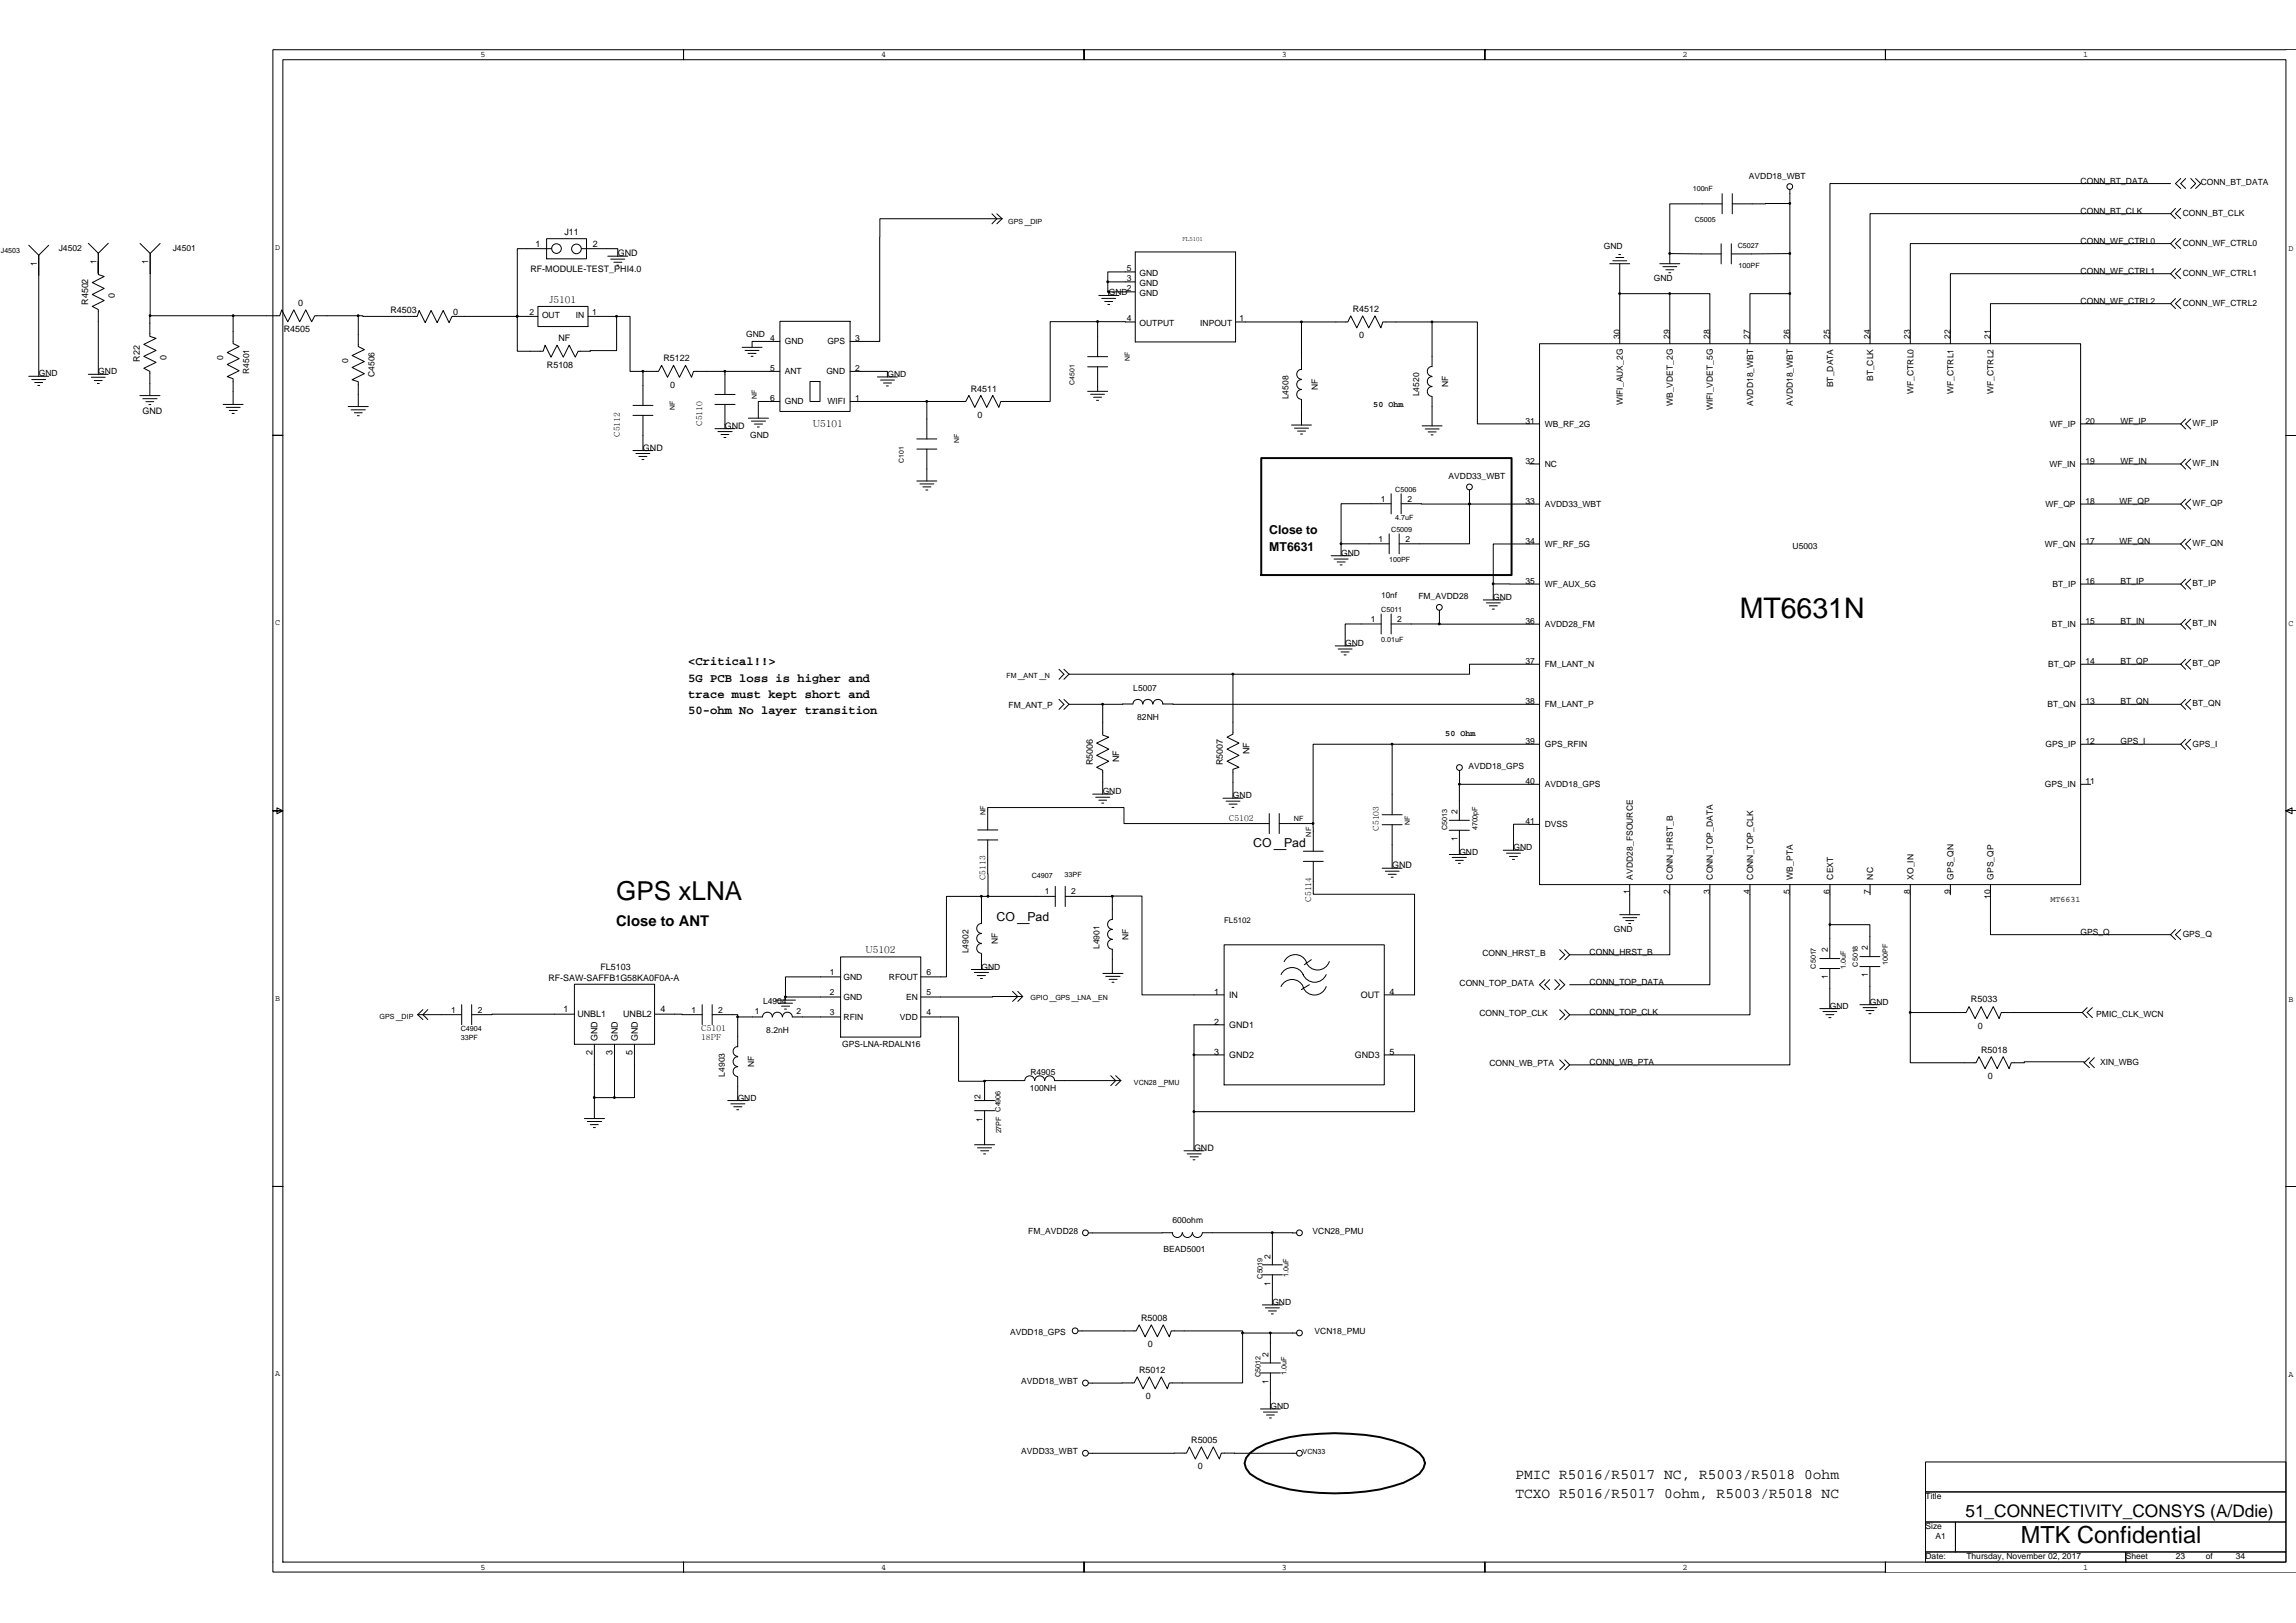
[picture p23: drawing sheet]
<svg xmlns="http://www.w3.org/2000/svg" width="297mm" height="210mm" viewBox="0 0 297 210" stroke-linecap="round" stroke-linejoin="round" font-family="sans-serif">
<defs><g id="words">
<text font-size="3.7" x="225.1" y="80">MT6631N</text>
<text font-size="3.4" x="79.7" y="116.4">GPS xLNA</text>
<text font-size="3.1" x="261.4" y="199.6">MTK Confidential</text>
<text font-size="2.2" x="254.3" y="196.3">51_CONNECTIVITY_CONSYS (A/Ddie)</text>
<g font-size="1.9">
<text x="79.7" y="119.8">Close to ANT</text>
<text x="196" y="191.3">PMIC R5016/R5017 NC, R5003/R5018 0ohm</text>
<text x="196" y="193.8">TCXO R5016/R5017 0ohm, R5003/R5018 NC</text>
</g>
<g font-size="1.6">
<text x="164.2" y="69.1">Close to</text>
<text x="164.2" y="71.2">MT6631</text>
<text x="89" y="86.1">&lt;Critical!!&gt;</text>
<text x="89" y="88.2">5G PCB loss is higher and</text>
<text x="89" y="90.3">trace must kept short and</text>
<text x="89" y="92.4">50-ohm No layer transition</text>
<text x="162.1" y="109.6">CO</text>
<text x="166.1" y="109.6">Pad</text>
<text x="166.2" y="110" transform="rotate(-90 166.2 110)">︳</text>
<text x="128.9" y="119.1">CO</text>
<text x="132.9" y="119.1">Pad</text>
<text x="133" y="119.6" transform="rotate(-90 133 119.6)">︳</text>
</g>
<g font-size="1.2">
<text x="68.6" y="35.2">RF-MODULE-TEST_PHI4.0</text>
<text x="69.3" y="31.9">1</text>
<text x="73" y="30.4">J11</text>
<text x="76.7" y="31.9">2</text>
<text x="79.9" y="33.1">GND</text>
<text x="11.4" y="39.4" transform="rotate(-90 11.4 39.4)">R4502</text>
<text x="14.9" y="38.5" transform="rotate(-90 14.9 38.5)">0</text>
<text x="38.6" y="39.5">0</text>
<text x="50.5" y="40.5">R4503</text>
<text x="58.6" y="40.8">0</text>
<text x="71.1" y="39.1">J5101</text>
<text x="175" y="40.4">R4512</text>
<text x="18.1" y="46.8" transform="rotate(-90 18.1 46.8)">R22</text>
<text x="21.5" y="46.5" transform="rotate(-90 21.5 46.5)">0</text>
<text x="36.7" y="43">R4505</text>
<text x="70.8" y="47.6">R5108</text>
<text x="72.2" y="44.2">NF</text>
<text x="85.8" y="46.8">R5122</text>
<text x="175.8" y="43.8">0</text>
<text x="18.4" y="53.5">GND</text>
<text x="86.7" y="50.2">0</text>
<text x="125.6" y="50.7">R4511</text>
<text x="83.2" y="58.3">GND</text>
<text x="93.8" y="55.5">GND</text>
<text x="105.2" y="55.2">U5101</text>
<text x="126.4" y="54.1">0</text>
<text x="141.4" y="99" transform="rotate(-90 141.4 99)">R5006</text>
<text x="144.8" y="98.6" transform="rotate(-90 144.8 98.6)">NF</text>
<text x="158.2" y="99" transform="rotate(-90 158.2 99)">R5007</text>
<text x="161.6" y="97.6" transform="rotate(-90 161.6 97.6)">NF</text>
<text x="180.1" y="112.3">GND</text>
<text x="77.7" y="125.5">FL5103</text>
<text x="112" y="123.3">U5102</text>
<text x="70.9" y="126.9">RF-SAW-SAFFB1G58KA0F0A-A</text>
<text x="72.9" y="130.9">1</text>
<text x="74.7" y="131.6">UNBL1</text>
<text x="80.6" y="131.6">UNBL2</text>
<text x="85.4" y="130.9">4</text>
<text x="157.1" y="128.7">1</text>
<text x="159" y="129.1">IN</text>
<text x="176" y="129.1">OUT</text>
<text x="179.7" y="128.7">4</text>
<text x="255" y="129.7">R5033</text>
<text x="76.6" y="136.5" transform="rotate(-90 76.6 136.5)">2</text>
<text x="77.3" y="134.7" transform="rotate(-90 77.3 134.7)">GND</text>
<text x="79.2" y="136.5" transform="rotate(-90 79.2 136.5)">3</text>
<text x="79.9" y="134.7" transform="rotate(-90 79.9 134.7)">GND</text>
<text x="81.8" y="136.5" transform="rotate(-90 81.8 136.5)">5</text>
<text x="82.5" y="134.7" transform="rotate(-90 82.5 134.7)">GND</text>
<text x="157.1" y="136.5">3</text>
<text x="157.1" y="132.6">2</text>
<text x="159" y="136.9">GND2</text>
<text x="159" y="133">GND1</text>
<text x="175.3" y="136.9">GND3</text>
<text x="179.7" y="136.5">5</text>
<text x="255.9" y="133.1">0</text>
<text x="256.3" y="136.2">R5018</text>
<text x="257.2" y="139.6">0</text>
<text x="154.5" y="148.9">GND</text>
<text x="147.6" y="170.9">R5008</text>
<text x="147.4" y="177.6">R5012</text>
<text x="148.5" y="174.3">0</text>
<text x="148.2" y="181">0</text>
<text x="154.1" y="186.7">R5005</text>
<text x="155" y="190.1">0</text>
</g>
<g font-size="1.1">
<text x="62.2" y="7.4">5</text>
<text x="114" y="7.4">4</text>
<text x="165.8" y="7.4">3</text>
<text x="217.7" y="7.4">2</text>
<text x="269.5" y="7.4">1</text>
<text x="226.3" y="23.1">AVDD18_WBT</text>
<text x="269.2" y="23.8">CONN_BT_DATA</text>
<text x="284.7" y="23.9">CONN_BT_DATA</text>
<text x="269.2" y="27.6">CONN_BT_CLK</text>
<text x="282.4" y="27.9">CONN_BT_CLK</text>
<text x="4.8" y="34.4" transform="rotate(-90 4.8 34.4)">1</text>
<text x="7.6" y="32.5">J4502</text>
<text x="12.5" y="34.1" transform="rotate(-90 12.5 34.1)">1</text>
<text x="19.2" y="34.2" transform="rotate(-90 19.2 34.2)">1</text>
<text x="22.3" y="32.4">J4501</text>
<text x="35.6" y="32.3">D</text>
<text x="145.8" y="35.1">5</text>
<text x="147.4" y="35.7">GND</text>
<text x="207.5" y="32.2">GND</text>
<text x="269.2" y="31.5">CONN_WF_CTRL0</text>
<text x="269.2" y="35.4">CONN_WF_CTRL1</text>
<text x="282.4" y="35.7">CONN_WF_CTRL1</text>
<text x="282.4" y="31.8">CONN_WF_CTRL0</text>
<text x="296.1" y="32.4">D</text>
<text x="68.5" y="40.8">2</text>
<text x="70.1" y="41.2">OUT</text>
<text x="74.5" y="41.2">IN</text>
<text x="76.6" y="40.8">1</text>
<text x="143.4" y="38.2">GND</text>
<text x="145.8" y="41.5">4</text>
<text x="145.8" y="37.6">2</text>
<text x="145.8" y="36.3">3</text>
<text x="147.4" y="38.3">GND</text>
<text x="147.4" y="37">GND</text>
<text x="160.4" y="41.5">1</text>
<text x="214" y="36.3">GND</text>
<text x="269.2" y="39.3">CONN_WF_CTRL2</text>
<text x="282.4" y="39.5">CONN_WF_CTRL2</text>
<text x="28.9" y="46.6" transform="rotate(-90 28.9 46.6)">0</text>
<text x="45" y="47" transform="rotate(-90 45 47)">0</text>
<text x="96.5" y="43.6">GND</text>
<text x="99.6" y="44.2">4</text>
<text x="101.5" y="44.6">GND</text>
<text x="107" y="44.6">GPS</text>
<text x="110.6" y="44.2">3</text>
<text x="147.4" y="42.2">OUTPUT</text>
<text x="155.3" y="42.2">INPOUT</text>
<text x="209.5" y="43.8" transform="rotate(-90 209.5 43.8)">30</text>
<text x="216" y="43.8" transform="rotate(-90 216 43.8)">29</text>
<text x="221.2" y="43.8" transform="rotate(-90 221.2 43.8)">28</text>
<text x="226.4" y="43.8" transform="rotate(-90 226.4 43.8)">27</text>
<text x="231.6" y="43.8" transform="rotate(-90 231.6 43.8)">26</text>
<text x="236.7" y="43.8" transform="rotate(-90 236.7 43.8)">25</text>
<text x="241.9" y="43.8" transform="rotate(-90 241.9 43.8)">24</text>
<text x="247.1" y="43.8" transform="rotate(-90 247.1 43.8)">23</text>
<text x="252.3" y="43.8" transform="rotate(-90 252.3 43.8)">22</text>
<text x="257.5" y="43.8" transform="rotate(-90 257.5 43.8)">21</text>
<text x="5" y="48.7">GND</text>
<text x="12.7" y="48.4">GND</text>
<text x="32.3" y="48.4" transform="rotate(-90 32.3 48.4)">R4501</text>
<text x="48.4" y="48.8" transform="rotate(-90 48.4 48.8)">C4506</text>
<text x="99.6" y="48">5</text>
<text x="99.6" y="51.9">6</text>
<text x="101.5" y="48.4">ANT</text>
<text x="101.5" y="52.3">GND</text>
<text x="106.9" y="48.4">GND</text>
<text x="107.1" y="52.3">WIFI</text>
<text x="110.6" y="51.9">1</text>
<text x="110.6" y="48">2</text>
<text x="114.8" y="48.8">GND</text>
<text x="166.7" y="51.7" transform="rotate(-90 166.7 51.7)">L4508</text>
<text x="170.5" y="50.5" transform="rotate(-90 170.5 50.5)">NF</text>
<text x="177.7" y="52.6">50 Ohm</text>
<text x="183.6" y="51.3" transform="rotate(-90 183.6 51.3)">L4520</text>
<text x="187.4" y="50.1" transform="rotate(-90 187.4 50.1)">NF</text>
<text x="209.9" y="52.4" transform="rotate(-90 209.9 52.4)">WIFI_AUX_2G</text>
<text x="216.4" y="52.6" transform="rotate(-90 216.4 52.6)">WB_VDET_2G</text>
<text x="221.6" y="53.1" transform="rotate(-90 221.6 53.1)">WIFI_VDET_5G</text>
<text x="226.8" y="52.5" transform="rotate(-90 226.8 52.5)">AVDD18_WBT</text>
<text x="232" y="52.5" transform="rotate(-90 232 52.5)">AVDD18_WBT</text>
<text x="237.1" y="50.1" transform="rotate(-90 237.1 50.1)">BT_DATA</text>
<text x="242.3" y="49.3" transform="rotate(-90 242.3 49.3)">BT_CLK</text>
<text x="247.5" y="51" transform="rotate(-90 247.5 51)">WF_CTRL0</text>
<text x="252.7" y="51" transform="rotate(-90 252.7 51)">WF_CTRL1</text>
<text x="257.9" y="51" transform="rotate(-90 257.9 51)">WF_CTRL2</text>
<text x="97" y="56.7">GND</text>
<text x="197.4" y="54.8">31</text>
<text x="199.9" y="55.2">WB_RF_2G</text>
<text x="265.2" y="55.2">WF_IP</text>
<text x="269.8" y="54.8">20</text>
<text x="274.3" y="54.8">WF_IP</text>
<text x="283.7" y="55.1">WF_IP</text>
<text x="178.6" y="64.9">1</text>
<text x="182.1" y="64.9">2</text>
<text x="187.4" y="62">AVDD33_WBT</text>
<text x="197.4" y="65.2">33</text>
<text x="197.4" y="60">32</text>
<text x="199.9" y="65.6">AVDD33_WBT</text>
<text x="199.9" y="60.4">NC</text>
<text x="264.6" y="65.6">WF_QP</text>
<text x="265.1" y="60.4">WF_IN</text>
<text x="269.8" y="65.2">18</text>
<text x="269.8" y="60">19</text>
<text x="274.2" y="65.2">WF_QP</text>
<text x="274.3" y="60">WF_IN</text>
<text x="283.7" y="65.5">WF_QP</text>
<text x="283.7" y="60.3">WF_IN</text>
<text x="173.5" y="71.9">GND</text>
<text x="178.3" y="70.1">1</text>
<text x="181.8" y="70.1">2</text>
<text x="197.4" y="70.4">34</text>
<text x="199.9" y="70.8">WF_RF_5G</text>
<text x="231.9" y="71">U5003</text>
<text x="264.6" y="70.8">WF_QN</text>
<text x="269.8" y="70.4">17</text>
<text x="274.2" y="70.4">WF_QN</text>
<text x="283.7" y="70.6">WF_QN</text>
<text x="178.7" y="77.4">10nf</text>
<text x="183.5" y="77.5">FM_AVDD28</text>
<text x="193.2" y="77.6">GND</text>
<text x="197.4" y="75.6">35</text>
<text x="199.9" y="75.9">WF_AUX_5G</text>
<text x="265.5" y="75.9">BT_IP</text>
<text x="269.8" y="75.6">16</text>
<text x="274.3" y="75.6">BT_IP</text>
<text x="283.7" y="75.8">BT_IP</text>
<text x="35.6" y="80.9">C</text>
<text x="174" y="83.6">GND</text>
<text x="177.3" y="80.5">1</text>
<text x="180.8" y="80.5">2</text>
<text x="197.4" y="80.8">36</text>
<text x="199.9" y="81.1">AVDD28_FM</text>
<text x="265.5" y="81.1">BT_IN</text>
<text x="269.8" y="80.8">15</text>
<text x="274.3" y="80.8">BT_IN</text>
<text x="283.7" y="81">BT_IN</text>
<text x="296.1" y="81">C</text>
<text x="146.6" y="89.4">L5007</text>
<text x="197.4" y="85.9">37</text>
<text x="199.9" y="86.3">FM_LANT_N</text>
<text x="265" y="86.3">BT_QP</text>
<text x="269.8" y="85.9">14</text>
<text x="274.3" y="85.9">BT_QP</text>
<text x="283.7" y="86.2">BT_QP</text>
<text x="130.5" y="91.6">FM_ANT_P</text>
<text x="147.1" y="93.2">82NH</text>
<text x="187" y="95.2">50 Ohm</text>
<text x="197.4" y="91.1">38</text>
<text x="199.9" y="91.5">FM_LANT_P</text>
<text x="264.9" y="91.5">BT_QN</text>
<text x="269.8" y="91.1">13</text>
<text x="274.3" y="91.1">BT_QN</text>
<text x="283.7" y="91.4">BT_QN</text>
<text x="190" y="99.5">AVDD18_GPS</text>
<text x="197.4" y="101.5">40</text>
<text x="197.4" y="96.3">39</text>
<text x="199.9" y="101.9">AVDD18_GPS</text>
<text x="199.9" y="96.7">GPS_RFIN</text>
<text x="264.6" y="101.9">GPS_IN</text>
<text x="264.6" y="96.7">GPS_IP</text>
<text x="269.8" y="96.3">12</text>
<text x="269.8" y="101.5">11</text>
<text x="274.3" y="96.3">GPS_I</text>
<text x="283.7" y="96.6">GPS_I</text>
<text x="142.7" y="102.7">GND</text>
<text x="159.5" y="103.3">GND</text>
<text x="188.5" y="105.3" transform="rotate(-90 188.5 105.3)">2</text>
<text x="197.4" y="106.7">41</text>
<text x="199.9" y="107">DVSS</text>
<text x="188.5" y="108.8" transform="rotate(-90 188.5 108.8)">1</text>
<text x="188.8" y="110.6">GND</text>
<text x="195.8" y="110">GND</text>
<text x="211.2" y="113.8" transform="rotate(-90 211.2 113.8)">AVDD28_FSOURCE</text>
<text x="216.4" y="113.8" transform="rotate(-90 216.4 113.8)">CONN_HRST_B</text>
<text x="221.6" y="113.8" transform="rotate(-90 221.6 113.8)">CONN_TOP_DATA</text>
<text x="226.8" y="113.8" transform="rotate(-90 226.8 113.8)">CONN_TOP_CLK</text>
<text x="232" y="113.8" transform="rotate(-90 232 113.8)">WB_PTA</text>
<text x="237.1" y="113.8" transform="rotate(-90 237.1 113.8)">CEXT</text>
<text x="242.3" y="113.8" transform="rotate(-90 242.3 113.8)">NC</text>
<text x="247.5" y="113.8" transform="rotate(-90 247.5 113.8)">XO_IN</text>
<text x="252.7" y="113.8" transform="rotate(-90 252.7 113.8)">GPS_QN</text>
<text x="257.9" y="113.8" transform="rotate(-90 257.9 113.8)">GPS_QP</text>
<text x="135.2" y="115.7">1</text>
<text x="138.6" y="115.7">2</text>
<text x="210.8" y="115.7" transform="rotate(-90 210.8 115.7)">1</text>
<text x="216" y="115.7" transform="rotate(-90 216 115.7)">2</text>
<text x="221.2" y="115.7" transform="rotate(-90 221.2 115.7)">3</text>
<text x="226.4" y="115.7" transform="rotate(-90 226.4 115.7)">4</text>
<text x="231.6" y="115.7" transform="rotate(-90 231.6 115.7)">5</text>
<text x="236.7" y="115.7" transform="rotate(-90 236.7 115.7)">6</text>
<text x="241.9" y="115.7" transform="rotate(-90 241.9 115.7)">7</text>
<text x="247.1" y="115.7" transform="rotate(-90 247.1 115.7)">8</text>
<text x="252.3" y="115.7" transform="rotate(-90 252.3 115.7)">9</text>
<text x="257.5" y="116.3" transform="rotate(-90 257.5 116.3)">10</text>
<text x="265.3" y="116.6">MT6631</text>
<text x="125.3" y="123.3" transform="rotate(-90 125.3 123.3)">L4902</text>
<text x="127" y="125.4">GND</text>
<text x="129.1" y="122.2" transform="rotate(-90 129.1 122.2)">NF</text>
<text x="142.2" y="122.8" transform="rotate(-90 142.2 122.8)">L4901</text>
<text x="146" y="121.6" transform="rotate(-90 146 121.6)">NF</text>
<text x="191.8" y="123.7">CONN_HRST_B</text>
<text x="205.7" y="123.5">CONN_HRST_B</text>
<text x="208.8" y="120.5">GND</text>
<text x="236.5" y="123.2" transform="rotate(-90 236.5 123.2)">2</text>
<text x="241.7" y="123" transform="rotate(-90 241.7 123)">2</text>
<text x="269.2" y="120.9">GPS_Q</text>
<text x="282.4" y="121.2">GPS_Q</text>
<text x="35.6" y="129.5">B</text>
<text x="58.4" y="131">1</text>
<text x="61.8" y="131">2</text>
<text x="89.5" y="131">1</text>
<text x="92.9" y="131">2</text>
<text x="97.6" y="131.2">1</text>
<text x="98.7" y="129.9">L4904</text>
<text x="103" y="131.2">2</text>
<text x="107.4" y="126.1">1</text>
<text x="107.4" y="128.7">2</text>
<text x="107.4" y="131.3">3</text>
<text x="109.1" y="126.8">GND</text>
<text x="109.1" y="129.4">GND</text>
<text x="109.1" y="132">RFIN</text>
<text x="115" y="126.8">RFOUT</text>
<text x="116.4" y="132">VDD</text>
<text x="117.2" y="129.4">EN</text>
<text x="119.9" y="131.3">4</text>
<text x="119.9" y="128.7">5</text>
<text x="119.9" y="126.1">6</text>
<text x="188.8" y="127.5">CONN_TOP_DATA</text>
<text x="191.4" y="131.4">CONN_TOP_CLK</text>
<text x="205.7" y="127.4">CONN_TOP_DATA</text>
<text x="205.7" y="131.3">CONN_TOP_CLK</text>
<text x="236.5" y="126.7" transform="rotate(-90 236.5 126.7)">1</text>
<text x="236.7" y="130.5">GND</text>
<text x="241.7" y="126.4" transform="rotate(-90 241.7 126.4)">1</text>
<text x="241.9" y="130">GND</text>
<text x="271.2" y="131.5">PMIC_CLK_WCN</text>
<text x="296.1" y="129.6">B</text>
<text x="99.1" y="133.6">8.2nH</text>
<text x="109" y="135.5">GPS-LNA-RDALN16</text>
<text x="192.7" y="137.9">CONN_WB_PTA</text>
<text x="205.7" y="137.8">CONN_WB_PTA</text>
<text x="271.7" y="137.8">XIN_WBG</text>
<text x="93.8" y="139.3" transform="rotate(-90 93.8 139.3)">L4903</text>
<text x="95.4" y="142.4">GND</text>
<text x="97.6" y="138.1" transform="rotate(-90 97.6 138.1)">NF</text>
<text x="126.9" y="142.1" transform="rotate(-90 126.9 142.1)">2</text>
<text x="133.2" y="141.1">100NH</text>
<text x="133.3" y="139">R4905</text>
<text x="127.1" y="145.1" transform="rotate(-90 127.1 145.1)">1</text>
<text x="133" y="159.6">FM_AVDD28</text>
<text x="150.5" y="161.9">BEAD5001</text>
<text x="151.7" y="158.2">600ohm</text>
<text x="169.8" y="159.6">VCN28_PMU</text>
<text x="164.4" y="166.3" transform="rotate(-90 164.4 166.3)">1</text>
<text x="164.4" y="162.9" transform="rotate(-90 164.4 162.9)">2</text>
<text x="130.7" y="172.7">AVDD18_GPS</text>
<text x="164.6" y="168.8">GND</text>
<text x="170.1" y="172.6">VCN18_PMU</text>
<text x="35.6" y="178.1">A</text>
<text x="132.1" y="179.1">AVDD18_WBT</text>
<text x="164.1" y="179" transform="rotate(-90 164.1 179)">1</text>
<text x="164.1" y="175.6" transform="rotate(-90 164.1 175.6)">2</text>
<text x="296.1" y="178.2">A</text>
<text x="164.4" y="182.3">GND</text>
<text x="132.1" y="188.2">AVDD33_WBT</text>
<text x="249.1" y="197.8">Size</text>
<text x="249.1" y="193.9">Title</text>
<text x="62.2" y="203.1">5</text>
<text x="114" y="203.1">4</text>
<text x="165.8" y="203.1">3</text>
<text x="217.7" y="203.1">2</text>
<text x="249.1" y="201.7">Date:</text>
<text x="250.4" y="199.1">A1</text>
<text x="254.4" y="201.7">Thursday, November 02, 2017</text>
<text x="269.5" y="203.1">1</text>
<text x="275" y="201.7">Sheet</text>
<text x="281.5" y="201.7">23</text>
<text x="285.4" y="201.7">of</text>
<text x="289.3" y="201.7">34</text>
</g>
<g font-size="1">
<text x="80.2" y="56.6" transform="rotate(-90 80.2 56.6)">C5112</text>
<text x="90.8" y="55.1" transform="rotate(-90 90.8 55.1)">C5110</text>
<text x="159" y="106.3">C5102</text>
<text x="178.4" y="107.5" transform="rotate(-90 178.4 107.5)">C5103</text>
<text x="127.5" y="113.9" transform="rotate(-90 127.5 113.9)">C5113</text>
<text x="158.4" y="119.4">FL5102</text>
<text x="169.6" y="116.7" transform="rotate(-90 169.6 116.7)">C5114</text>
<text x="90.7" y="133.3">C5101</text>
<text x="90.7" y="134.5">18PF</text>
</g>
<g font-size=".9">
<text x="130.4" y="29">GPS</text>
<text x="133.3" y="29">DIP</text>
<text x="133.4" y="29.2" transform="rotate(-90 133.4 29.2)">︳</text>
<text x="219" y="24.8">100nF</text>
<text x="219.3" y="28.7">C5005</text>
<text x=".1" y="32.8">J4503</text>
<text x="224.8" y="32">C5027</text>
<text x="224.9" y="34.7">100PF</text>
<text x="146.2" y="46.7" transform="rotate(-90 146.2 46.7)">NF</text>
<text x="87.3" y="53" transform="rotate(-90 87.3 53)">NF</text>
<text x="97.9" y="51.6" transform="rotate(-90 97.9 51.6)">NF</text>
<text x="139" y="49.8" transform="rotate(-90 139 49.8)">C4501</text>
<text x="116.9" y="59.9" transform="rotate(-90 116.9 59.9)">C101</text>
<text x="124.1" y="57.3" transform="rotate(-90 124.1 57.3)">NF</text>
<text x="180.5" y="63.6">C5006</text>
<text x="180" y="68.8">C5009</text>
<text x="180.5" y="67.3">4.7uF</text>
<text x="179.7" y="72.7">100PF</text>
<text x="178.7" y="79.2">C5011</text>
<text x="178.7" y="83.1">0.01uF</text>
<text x="130.2" y="87.7">FM</text>
<text x="132.4" y="87.7">ANT</text>
<text x="132.5" y="88" transform="rotate(-90 132.5 88)">︳</text>
<text x="135.2" y="87.7">N</text>
<text x="135.2" y="88" transform="rotate(-90 135.2 88)">︳</text>
<text x="127.5" y="105.5" transform="rotate(-90 127.5 105.5)">NF</text>
<text x="167.4" y="106.3">NF</text>
<text x="182.4" y="106.8" transform="rotate(-90 182.4 106.8)">NF</text>
<text x="187.2" y="107.4" transform="rotate(-90 187.2 107.4)">C5013</text>
<text x="191.1" y="107.4" transform="rotate(-90 191.1 107.4)">4700pF</text>
<text x="133.5" y="113.6">C4907</text>
<text x="137.7" y="113.5">33PF</text>
<text x="169.6" y="108.2" transform="rotate(-90 169.6 108.2)">NF</text>
<text x="234.9" y="125.3" transform="rotate(-90 234.9 125.3)">C5017</text>
<text x="238.8" y="125.3" transform="rotate(-90 238.8 125.3)">1.0uF</text>
<text x="240.4" y="125.1" transform="rotate(-90 240.4 125.1)">C5018</text>
<text x="244.2" y="124.8" transform="rotate(-90 244.2 124.8)">100PF</text>
<text x="49.1" y="131.8">GPS</text>
<text x="52" y="131.8">DIP</text>
<text x="133.3" y="129.4">GPIO</text>
<text x="136.5" y="129.4">GPS</text>
<text x="136.6" y="129.7" transform="rotate(-90 136.6 129.7)">︳</text>
<text x="139.4" y="129.4">LNA</text>
<text x="139.4" y="129.7" transform="rotate(-90 139.4 129.7)">︳</text>
<text x="142.1" y="129.4">EN</text>
<text x="142.1" y="129.7" transform="rotate(-90 142.1 129.7)">︳</text>
<text x="52" y="132" transform="rotate(-90 52 132)">︳</text>
<text x="59.6" y="133.3">C4904</text>
<text x="59.6" y="134.5">33PF</text>
<text x="146.7" y="140.3">VCN28</text>
<text x="150.6" y="140.3">PMU</text>
<text x="150.6" y="140.6" transform="rotate(-90 150.6 140.6)">︳</text>
<text x="129.5" y="146.6" transform="rotate(-90 129.5 146.6)">27PF C4906</text>
<text x="163.3" y="165.4" transform="rotate(-90 163.3 165.4)">C5019</text>
<text x="166.7" y="165.2" transform="rotate(-90 166.7 165.2)">1.0uF</text>
<text x="163.1" y="178.1" transform="rotate(-90 163.1 178.1)">C5012</text>
<text x="166.5" y="177.9" transform="rotate(-90 166.5 177.9)">1.0uF</text>
<text x="168.5" y="188.2">VCN33</text>
</g>
<text font-size=".7" x="153" y="31.2">FL5101</text>
</g></defs>
<path d="M163.2 59.3h32.4v15.1h-32.4zM161.7 188a11.2 11.2 0 0 1 5.2-2.1 31.8 31.8 0 0 1 13.3 .5 6.5 6.5 0 0 1 3.9 2.2l.3 .7-.3 .7-.5 .7-.9 .5a18.6 18.6 0 0 1-8 1.9 27.8 27.8 0 0 1-11-1.3l-2-1.1a1.62 1.62 0 0 1 0-2.7z" fill="none" stroke="#000" stroke-width=".25"/>
<g fill="none" stroke="#000" stroke-width=".13">
<path d="M36.6 7.7h259.1v194.4h-259.1zM297 6.4h-53.1v1.3v-1.3h-51.8v1.3v-1.3h-51.9v1.3v-1.3h-51.8v1.3v-1.3h-53.1v49.9h1.3h-1.3v48.6h1.3l-.8 .4v-.8l.8 .4h-1.3v48.6h1.3h-1.3v48.6v1.3h53.1v-1.3v1.3h51.8v-1.3v1.3h51.9v-1.3v1.3h51.8v-1.3v1.3h53.1M3.7 31.7l1.3 1.3v2.6M6.3 31.7l-1.3 1.3v15.7M12.7 35.1v.4l.8 .3-1.6 .8 1.6 .7-1.6 .8 1.6 .8-1.6 .7 .8 .4v8.4M14 31.5l-1.3 1.3v2.5v-2.5l-1.3-1.3M18.1 31.5l1.3 1.3v2.6M19.4 35.4v8.1l.8 .3-1.6 .8 1.6 .7-1.6 .8 1.6 .8-1.6 .7 .8 .4v3.2M20.7 31.5l-1.3 1.3v2.6M69.6 39.6h6.5v2.6h-6.5zM70.7 30.9h5.2v2.6h-5.2zM71.4 32.2h-4.5v8.7h-8.4l-.4 .8-.8-1.5-.7 1.5-.8-1.5-.8 1.5-.8-1.5-.2 .7h-7.1h-.5"/>
<path d="M75.2 32.2h4.7v.9M78.6 33.1h2.6M79 33.5h1.8M79.4 33.9h1.1M79.8 34.3h.2M128.3 27.7l.7 .6-.7 .7M129 27.7l.6 .6M129.6 28.3l-.6 .7M129.6 28.3h-15.8v15.9h-3.8M142.2 38.2h2.6M142.5 38.6h1.8M142.9 39h1.1"/>
<path d="M143.3 36.5v1.3h.1M143.3 39.4h.3M143.3 36.5h3.6M143.4 37.8v.4M143.4 37.8h3.5M146.9 35.2h-3.6v1.3M146.9 32.6h12.9v11.6h-12.9zM208.3 34.1h2.5M208.7 33.7h1.8M209 33.3h1.1M209.4 32.9h.3M209.5 34.1v3.9h6.5"/>
<path d="M209.5 38v6.5M214.7 34.1h2.6M215.1 34.5h1.8M215.5 34.9h1.1M215.9 35.3h.3M216 38h5.2v6.5M216 32.8v1.3M216 38v6.5M222.7 31.5v2.6M222.8 26.4h-6.8v6.4l6.7 .1M222.8 25.1v2.6M224 31.5v2.6"/>
<path d="M224 32.9l7.6-.1v5.2M224.1 25.1v2.6M231.6 38h-5.2v6.5M231.6 26.3l-7.5 .1M231.6 24.5v8.3M231.6 38v6.5M280.8 35.4l.6 .6M280.8 39.3l.6 .6M280.8 27.6l.6 .7M280.8 31.5l.6 .7M280.8 27.6h-38.9v16.9M280.8 31.5h-33.7v13"/>
<path d="M280.8 35.4h-28.5v9.1M280.8 39.3h-23.3v5.2M280.8 23.7h-44.1v20.8M281.4 34.8l-.6 .6M281.4 38.6l-.6 .7M281.4 27l-.6 .6M281.4 30.9l-.6 .6M282.1 23.1l-.7 .6 .7 .7M282.1 34.8l-.7 .6 .7 .6M282.1 38.6l-.7 .7 .7 .6M282.1 27l-.7 .6 .7 .7M282.1 30.9l-.7 .6 .7 .7"/>
<path d="M282.8 23.1l-.7 .6 .7 .7M283.4 23.1l.7 .6-.7 .7M284.1 23.1l.6 .6-.6 .7M3.7 48.7h2.6M4.1 49.1h1.8M4.5 49.5h1M4.9 49.9h.2M11.4 48.4h2.6M11.8 48.8h1.8M12.2 49.2h1M12.6 49.6h.2M18.1 51.2h2.6"/>
<path d="M18.5 51.6h1.8M18.9 52h1M19.3 52.3h.2M19.4 40.9h10.8v3.5l.7 .4-1.5 .8 1.5 .8-1.5 .8 1.5 .8-1.5 .7 .8 .3v3.3M28.9 52.3h2.6M29.3 52.7h1.8M29.7 53.1h1M30 53.5h.3M30.2 40.9h6l.2-.8 .8 1.5 .8-1.5 .8 1.5 .8-1.5 .7 1.5 .4-.7h5.7M45 52.6h2.6M45.4 53h1.9M45.8 53.4h1.1"/>
<path d="M46.2 53.8h.3M46.4 40.9v3.9l.7 .4-1.6 .8 1.6 .8-1.6 .7 1.6 .8-1.6 .8 .9 .3v3.2M66.9 40.9h.1M69.6 40.9h-2.7M76.1 40.9h3.7M79.8 40.9h1.7v7.1h1.7M79.8 40.9v4.5h-5l-.4 .8-.8-1.5-.7 1.5-.8-1.5-.8 1.5-.8-1.5-.2 .7h-3.4v-4.5M81.9 52.5h2.6M81.9 53.7h2.6M81.9 58.3h2.6M82.3 58.7h1.8M82.7 59.1h1"/>
<path d="M83.1 59.5h.2M83.2 53.7v4.6M92.5 51h2.6M92.5 52.3h2.6M92.5 55.5h2.6M92.9 55.8h1.8M93.3 56.2h1M93.7 56.6h.2M93.8 48v3M93.8 52.3v3.2M96 44.9h2.6M96.4 45.3h1.8"/>
<path d="M96.8 45.7h1M96.8 54.1h2.6M97.2 46.1h.2M97.2 54.5h1.8M97.6 54.9h1.1M98 55.2h.2M100.9 41.6h9.1v11.6h-9.1zM100.9 48h-11.2l-.2 .8-.8-1.5-.8 1.5-.8-1.5-.7 1.5-.8-1.5-.4 .7h-2v4.5M100.9 51.9h-2.8v2.2M100.9 44.2h-3.6v.7M104.8 49.4h1.3v2.5h-1.3zM110 48h4.8v.8"/>
<path d="M113.5 48.8h2.6M113.9 49.2h1.8M114.3 49.6h1M114.7 49.9h.2M118.6 56.8h2.6M118.6 58.1h2.6M119.9 51.9v4.9M119.9 58.1v4.1M140.7 50.6h2.6M140.7 46.1h2.6M140.7 47.5h2.6M141.1 51h1.8"/>
<path d="M141.5 51.4h1M141.9 51.8h.2M142 41.6v4.5M142 47.5v3.1M146.9 41.7l-11-.1v10.3h-6.4l-.3 .8-.8-1.5-.7 1.5-.8-1.5-.8 1.5-.8-1.5-.4 .7h-14.9M167.1 55h2.6M167.5 55.4h1.8M167.9 55.8h1M168.3 56.2h.2M168.4 50.4a.62 .62 0 0 0-.6 .6 .62 .62 0 0 0 .6 .7M168.4 49.1a.62 .62 0 0 0-.6 .6 .62 .62 0 0 0 .6 .7M168.4 47.8a.61 .61 0 0 0-.7 .6 .61 .61 0 0 0 .7 .7"/>
<path d="M168.4 51.7v3.3M168.4 41.7v6.1M184 55.1h2.6M184.4 55.5h1.8M184.8 55.9h1M185.1 56.3h.3M185.3 41.7h5.8v13.1h8.1M185.3 41.7v5.7M185.3 50a.62 .62 0 0 0-.7 .7 .62 .62 0 0 0 .6 .6l.1 3.8M185.3 48.7a.62 .62 0 0 0-.7 .7 .62 .62 0 0 0 .6 .6M185.3 47.5a.61 .61 0 0 0-.7 .6 .61 .61 0 0 0 .6 .6M185.3 41.7h-6.4l-.3 .7-.7-1.5-.8 1.5-.8-1.5-.8 1.5-.8-1.5-.3 .8h-14.6"/>
<path d="M199.2 44.5h70v69.9h-70zM269.2 54.8h12.9M282.1 54.8l.7 .7M282.8 54.2l-.7 .6M282.8 59.4l-.7 .6M283.4 54.2l-.6 .6 .6 .7M283.4 59.4l-.6 .6 .6 .7M297 56.3h-1.3h1.3M118.6 62.2h2.6M119 62.6h1.8M119.4 63h1M119.8 63.4h.2"/>
<path d="M172.2 71.9h2.6M172.6 72.3h1.8M173 72.7h1M173.4 73.1h.2M178.7 79.4v2.6M179.7 70.4h-6.2v1.5M179.7 69.1v2.5M180 65.2h-6.5v5.2M180 79.4v2.6M180 63.9v2.6M181 69.1v2.5M181.3 65.2h8.8"/>
<path d="M181.3 63.9v2.6M186.2 79v1.7M190.1 63.4v1.8M190.1 65.2v5.2h-9.1M190.1 65.2h9.1M191.9 77.6h2.6M192.3 78h1.8M192.7 78.4h1M193.1 78.8h.2M193.2 75.5l6 .1M197.9 60h1.3M199.2 70.4h-6v7.2"/>
<path d="M269.2 70.4h12.9M269.2 65.2h12.9M282.1 65.2l.7 .7M282.1 60l.7 .7M282.1 75.6l.7 .6M282.1 70.4l.7 .7M282.1 60h-12.9M282.1 75.6h-12.9M282.8 64.6l-.7 .6M282.8 74.9l-.7 .7M282.8 69.7l-.7 .7M283.4 64.6l-.6 .6 .6 .7"/>
<path d="M283.4 74.9l-.6 .7 .6 .6M283.4 69.7l-.6 .7 .6 .7M137 86.6l.6 .6-.6 .7M137 90.5l.6 .6-.6 .7M137.6 86.6l.7 .6M137.6 90.5l.7 .6M138.3 91.1h4.4v4l.7 .3-1.5 .7 1.5 .8-1.5 .8 1.5 .8-1.5 .8 .8 .4v3M138.3 87.2h21.2v7.8l-.8 .4 1.6 .7-1.6 .8 1.6 .8-1.6 .8 1.6 .8-.8 .2v3.8M138.3 87.2l-.7 .7M138.3 91.1l-.7 .7M146.6 91.1h-3.9M146.6 91.1a.64 .64 0 0 1 .6-.6 .64 .64 0 0 1 .6 .6"/>
<path d="M147.9 91.1a.64 .64 0 0 1 .6-.6 .64 .64 0 0 1 .6 .6M149.2 91.1a.64 .64 0 0 1 .6-.6 .64 .64 0 0 1 .6 .6M150.4 91.1h48.8M172.7 83.6h2.6M173.1 84h1.8M173.5 84.3h1M173.9 84.7h.3M178.7 80.7h-4.7v2.9M180.1 96.3v9.1M180.1 96.3h-10.2v10.3M186.2 80.7l13 .1M186.2 80.7h-6.2"/>
<path d="M188.8 99.7v6.4M199.2 85.9h-9.1v1.3h-30.6M199.2 96.3h-19.1M269.2 96.3h12.9M269.2 91.1h12.9M282.1 85.9l.7 .7M282.1 80.8l.7 .6M282.1 96.3l.7 .7M282.1 91.1l.7 .7M282.1 80.8h-12.9M282.1 85.9h-12.9M282.8 85.3l-.7 .6"/>
<path d="M282.8 80.1l-.7 .7M282.8 95.7l-.7 .6M282.8 90.5l-.7 .6M283.4 85.3l-.6 .6 .6 .7M283.4 80.1l-.6 .7 .6 .6M283.4 95.7l-.6 .6 .6 .7M283.4 90.5l-.6 .6 .6 .7M126.5 108.7h2.6M126.5 107.4h2.6M127 116h9.5M127 116h-4.6v10.4h-3.3M127 116v3.5"/>
<path d="M127 119.5a.62 .62 0 0 0-.7 .6 .62 .62 0 0 0 .7 .7M127.8 108.7v7.3M136.5 114.7v2.6M137.8 114.7v2.6M141.4 102.7h2.6M141.8 103.1h1.8M142.2 103.5h1M142.5 103.9h.3M143.9 116h-6.1M143.9 119a.62 .62 0 0 0-.6 .6 .62 .62 0 0 0 .6 .6M143.9 116l3.8-.1v12.8h10.7M143.9 116v2.9"/>
<path d="M158.2 103.3h2.6M158.6 103.7h1.8M159 104h1M159.4 104.5h.2M164.2 106.6h-18.8v-2.1h-17.6v2.9M164.2 105.3v2.5M165.5 106.6h4.4M165.5 105.3v2.5M168.6 111.4h2.6M168.6 110.1h2.6M169.9 106.6v3.5M169.9 111.4v4.3h13.1v13h-3.9"/>
<path d="M178.8 105.4h2.6M178.8 106.7h2.6M178.8 112.3h2.6M179.2 112.7h1.8M179.6 113.1h1M180 113.5h.2M180.1 106.7v5.6M187.5 107.4h2.6M187.5 106.1h2.6M187.5 110.6h2.6M187.9 110.9h1.8M188.3 111.3h1"/>
<path d="M188.7 111.7h.2M188.8 107.4v3.2M188.8 101.5h10.4M194.5 110h2.6M194.9 110.4h1.8M195.3 110.8h1M195.7 111.2h.2M199.2 106.7l-3.4-.1v3.4M209.5 118.3h2.6M209.9 118.7h1.8M210.3 119.1h1.1M210.7 119.5h.3"/>
<path d="M210.8 114.4v3.9M216 114.4v9.1h-12.9M221.2 114.4v13h-18.1M226.4 114.4v16.9h-23.3M231.6 114.4v23.4h-28.5M236.7 114.4v9.6M236.7 119.6h5.2v4.2M241.9 114.4v1.4M247.1 114.4v16.6M252.3 114.4v1.4M257.5 114.4v6.5h23.3M269.2 101.5h1.3"/>
<path d="M295.7 104.9l.8-.4v.8zM295.7 104.9h1.3M54 131.3h5.7M54 131.3l.7 .6M54.7 130.6l-.7 .7M55.3 130.6l-.6 .7 .6 .6M59.7 130v2.6M61 130v2.6M74.3 131.2l-13.3 .1M74.3 127.3h10.4v7.8h-10.4zM76.9 135.1v9.6M79.5 135.1v6.9"/>
<path d="M82.1 135.1v6.9h-2.6M84.7 131.2l6.1 .1M90.8 130v2.6M92.1 130v2.6M92.1 131.3h3.3v.3h3.3M95.4 138a.61 .61 0 0 0-.5 .4 .61 .61 0 0 0 .1 .7l.4 .2M95.4 136.7a.61 .61 0 0 0-.5 .4 .61 .61 0 0 0 .1 .7l.4 .2M95.4 135.4a.61 .61 0 0 0-.6 .5 .61 .61 0 0 0 .4 .7l.2 .1M95.4 131.6v3.8M95.4 139.3v3.1M98.7 131.6a.61 .61 0 0 1 .6-.6 .61 .61 0 0 1 .6 .6M99.9 131.6a.62 .62 0 0 1 .7-.6 .62 .62 0 0 1 .6 .6"/>
<path d="M100.3 129.4h2.6M100.7 129.8h1.8M101.1 130.2h1M101.2 131.6a.62 .62 0 0 1 .7-.6 .62 .62 0 0 1 .6 .6M101.5 130.6h.2M101.6 129h7.2M101.6 129v.4M102.5 131.6h6.3M108.8 126.4h-7.2v2.6M108.8 123.8h10.3v10.4h-10.3zM119.1 131.6h4.9v8.3h3.4M125.7 125.4h2.6"/>
<path d="M126 125.8h1.9M126.4 126.2h1.1M126.8 126.6h.3M127 122.1a.61 .61 0 0 0-.7 .6 .61 .61 0 0 0 .7 .6M127 120.8a.62 .62 0 0 0-.7 .6 .62 .62 0 0 0 .7 .6M127 123.4v2M131 128.3l.7 .6-.7 .7M131.7 128.3l.6 .6M132.3 128.9l-.6 .7M132.3 128.9l-13.2 .1M132.6 139.8h-5.2v2.6M132.6 139.8a.62 .62 0 0 1 .6-.6 .62 .62 0 0 1 .6 .6"/>
<path d="M133.9 139.8a.62 .62 0 0 1 .6-.6 .62 .62 0 0 1 .6 .6M135.2 139.8a.62 .62 0 0 1 .6-.6 .62 .62 0 0 1 .6 .6h8.6M142.7 125.9h2.6M143.1 126.3h1.8M143.5 126.7h1M143.7 139.2l.6 .6-.6 .7M143.9 127.1h.2M143.9 121.6a.62 .62 0 0 0-.6 .6 .62 .62 0 0 0 .6 .6v3.1h.1M143.9 120.3a.62 .62 0 0 0-.6 .6 .62 .62 0 0 0 .6 .6M144.3 139.2l.7 .6M145 139.8l-.7 .7M154.5 136.5h3.9"/>
<path d="M154.5 136.5v12.4M158.4 132.6h-3.9v3.9M158.4 122.2h20.7v18.2h-20.7zM165.7 127.6a1.55 1.55 0 0 1 1.5-.9 1.55 1.55 0 0 1 1.4 1M165.7 126.1a1.55 1.55 0 0 1 1.5-.9 1.55 1.55 0 0 1 1.4 .9M166.1 124.4a1.57 1.57 0 0 1 1.5-.9 1.57 1.57 0 0 1 1.4 .9M168.6 126.1a1.62 1.62 0 0 0 1.5 1 1.62 1.62 0 0 0 1.5-1M169.4 127.4l-1 .6M169.6 124.2l-.9 .6M171.6 127.6a1.59 1.59 0 0 1-1.5 1.1 1.59 1.59 0 0 1-1.5-.9M172 124.4a1.59 1.59 0 0 1-1.5 1.1 1.59 1.59 0 0 1-1.5-1M179.1 136.5h3.9v7.3h-28.5"/>
<path d="M199.9 126.7l-.7 .7 .7 .6M200.5 126.7l-.6 .7 .6 .6M201.1 126.7l.7 .7-.7 .6M201.8 122.9l.6 .6-.6 .7M201.8 130.6l.6 .7-.6 .6M201.8 137.1l.6 .7-.6 .6M201.8 126.7l.6 .7-.6 .6M202.4 122.9l.7 .6M202.4 130.6l.7 .7M202.4 137.1l.7 .7M203.1 123.5l-.7 .7M203.1 131.3l-.7 .6"/>
<path d="M203.1 137.8l-.7 .6M235.4 125.3h2.6M235.4 124h2.6M235.4 130.5h2.6M235.8 130.9h1.8M236.2 131.3h1.1M236.6 131.7h.3M236.7 125.3v5.2M240.6 125.1h2.6M240.6 123.8h2.6M240.6 130h2.6M241 130.4h1.8"/>
<path d="M241.4 130.7h1M241.8 131.1h.3M241.9 125.1v4.9M247.1 131h7.3l.3-.8 .8 1.6 .8-1.6 .8 1.6 .8-1.6 .7 1.6 .3-.8h10.5M247.1 131v6.5h8.5l.4-.8 .8 1.6 .8-1.6 .8 1.6 .8-1.6 .7 1.6 .3-.8h1.7v-.1h7.7v.1M269.4 131l.6 .7M269.6 137.5l.7 .6M270 130.4l-.6 .6M270.3 136.8l-.7 .7M270.7 130.4l-.7 .6 .7 .7M271 136.8l-.7 .7 .7 .6M280.8 120.9l.6 .7"/>
<path d="M281.4 120.3l-.6 .6M282.1 120.3l-.7 .6 .7 .7M75.6 144.7h2.6M76 145.1h1.8M76.4 145.5h1M76.8 145.9h.2M76.9 142h2.6M94.1 142.4h2.6M94.5 142.8h1.9M94.9 143.2h1.1M95.3 143.6h.3M126.1 148.1h2.6"/>
<path d="M126.1 143.7h2.6M126.1 142.4h2.6M126.5 148.5h1.8M126.9 148.9h1M127.3 149.3h.2M127.4 143.7v4.4M151.7 159.5h-10.9M151.7 159.5a.61 .61 0 0 0 .6 .6 .61 .61 0 0 0 .6-.6M153 159.5a.62 .62 0 0 0 .5 .6 .62 .62 0 0 0 .7-.4l.1-.2M153.2 148.9h2.6M153.6 149.3h1.8M154 149.7h1"/>
<path d="M154.3 159.5a.62 .62 0 0 0 .5 .6 .62 .62 0 0 0 .7-.4l.1-.2h9v4.1M154.3 150.1h.3M164.6 159.5h3.2M297 153.5h-1.3h1.3M139.5 172.2h7.5l.4-.8 .7 1.6 .8-1.6 .8 1.6 .8-1.6 .8 1.6 .2-.8h9.3v6.7h-9.5l-.3 .8-.8-1.6-.7 1.6-.8-1.6-.8 1.6-.8-1.6-.4 .8h-5.9M160.8 172.5h7M163.1 177.6h2.5M163.1 176.3h2.5M163.3 164.9h2.6M163.3 163.6h2.6M163.3 168.8h2.6M163.7 169.2h1.8"/>
<path d="M164.1 169.6h1M164.4 177.6v4.7M164.4 172.5v3.8M164.5 170h.2M164.6 164.9v3.9M140.8 188h12.7l.4-.8 .7 1.6 .8-1.6 .8 1.6 .8-1.6 .8 1.6 .2-.8h9.8M163.1 182.3h2.5M163.4 182.7h1.9M163.8 183.1h1.1M164.2 183.5h.3M249.1 189.1h46.6v3.9h-46.6zM249.1 193h46.6v3.9h-46.6z"/>
<path d="M249.1 196.9h3.9v3.9h-3.9zM253 196.9h42.7v3.9h-42.7zM249.1 200.8h25.9v1.3h-25.9zM275 200.8h20.7v1.3h-20.7z"/>
<circle cx="72" cy="32.2" r=".62"/>
<circle cx="74.6" cy="32.2" r=".62"/>
<circle cx="231.5" cy="24.1" r=".38"/>
<circle cx="186.2" cy="78.6" r=".38"/>
<circle cx="190.1" cy="63" r=".38"/>
<circle cx="188.8" cy="99.3" r=".38"/>
<circle cx="140.4" cy="159.5" r=".38"/>
<circle cx="168.1" cy="159.5" r=".38"/>
<circle cx="139.1" cy="172.2" r=".38"/>
<circle cx="140.4" cy="178.9" r=".38"/>
<circle cx="168.1" cy="172.5" r=".38"/>
<circle cx="140.4" cy="188" r=".38"/>
<circle cx="168.1" cy="188" r=".38"/>
</g>
<g fill="#000" stroke="#000" stroke-width=".13">
<path d="M143.2 36.4h.2v.1h-.2z" fill-rule="evenodd"/>
<path d="M143.3 37.7h.2v.1h-.2z" fill-rule="evenodd"/>
<path d="M209.4 37.9h.2v.2h-.2z" fill-rule="evenodd"/>
<path d="M215.9 37.9h.2v.2h-.2z" fill-rule="evenodd"/>
<path d="M215.9 32.7h.2v.2h-.2z" fill-rule="evenodd"/>
<path d="M231.5 26.2h.1v.2h-.1z" fill-rule="evenodd"/>
<path d="M231.5 37.9h.1v.2h-.1z" fill-rule="evenodd"/>
<path d="M231.5 32.7h.1v.2h-.1z" fill-rule="evenodd"/>
<path d="M19.3 40.8h.2v.1h-.2z" fill-rule="evenodd"/>
<path d="M30.1 40.8h.1v.1h-.1z" fill-rule="evenodd"/>
<path d="M46.3 40.8h.1v.1h-.1z" fill-rule="evenodd"/>
<path d="M66.8 40.8h.2v.2h-.2z" fill-rule="evenodd"/>
<path d="M66.8 40.8h.2v.2h-.2z" fill-rule="evenodd"/>
<path d="M79.7 40.8h.1v.2h-.1z" fill-rule="evenodd"/>
<path d="M83.1 48h.1v.1h-.1z" fill-rule="evenodd"/>
<path d="M93.7 48h.2v.1h-.2z" fill-rule="evenodd"/>
<path d="M119.8 51.8h.2v.2h-.2z" fill-rule="evenodd"/>
<path d="M141.9 41.5h.2v.2h-.2z" fill-rule="evenodd"/>
<path d="M168.3 41.6h.1v.1h-.1z" fill-rule="evenodd"/>
<path d="M185.2 41.6h.1v.1h-.1z" fill-rule="evenodd"/>
<path d="M173.4 70.3h.2v.1h-.2z" fill-rule="evenodd"/>
<path d="M190 65.1h.2v.2h-.2z" fill-rule="evenodd"/>
<path d="M190 65.1h.2v.2h-.2z" fill-rule="evenodd"/>
<path d="M193.1 75.4h.2v.2h-.2z" fill-rule="evenodd"/>
<path d="M142.6 91h.1v.2h-.1z" fill-rule="evenodd"/>
<path d="M159.4 87.1h.2v.2h-.2z" fill-rule="evenodd"/>
<path d="M180 96.2h.2v.2h-.2z" fill-rule="evenodd"/>
<path d="M186.1 80.6h.2v.2h-.2z" fill-rule="evenodd"/>
<path d="M126.9 115.9h.1v.1h-.1z" fill-rule="evenodd"/>
<path d="M127.7 115.9h.2v.1h-.2z" fill-rule="evenodd"/>
<path d="M143.8 115.9h.2v.1h-.2z" fill-rule="evenodd"/>
<path d="M169.8 106.5h.1v.1h-.1z" fill-rule="evenodd"/>
<path d="M188.7 101.4h.2v.1h-.2z" fill-rule="evenodd"/>
<path d="M236.6 119.5h.2v.2h-.2z" fill-rule="evenodd"/>
<path d="M95.3 131.5h.2v.1h-.2z" fill-rule="evenodd"/>
<path d="M101.5 128.9h.2v.2h-.2z" fill-rule="evenodd"/>
<path d="M127.3 139.8h.1v.2h-.1z" fill-rule="evenodd"/>
<path d="M154.4 136.4h.1v.1h-.1z" fill-rule="evenodd"/>
<path d="M247 130.9h.2v.2h-.2z" fill-rule="evenodd"/>
<path d="M76.8 141.9h.2v.2h-.2z" fill-rule="evenodd"/>
<path d="M79.4 141.9h.2v.2h-.2z" fill-rule="evenodd"/>
<path d="M154.4 143.7h.1v.2h-.1z" fill-rule="evenodd"/>
<path d="M164.5 159.4h.2v.2h-.2z" fill-rule="evenodd"/>
<path d="M160.7 172.4h.1v.1h-.1z" fill-rule="evenodd"/>
<path d="M164.3 172.4h.1v.1h-.1z" fill-rule="evenodd"/>
</g>
<use href="#words"/>
</svg>
